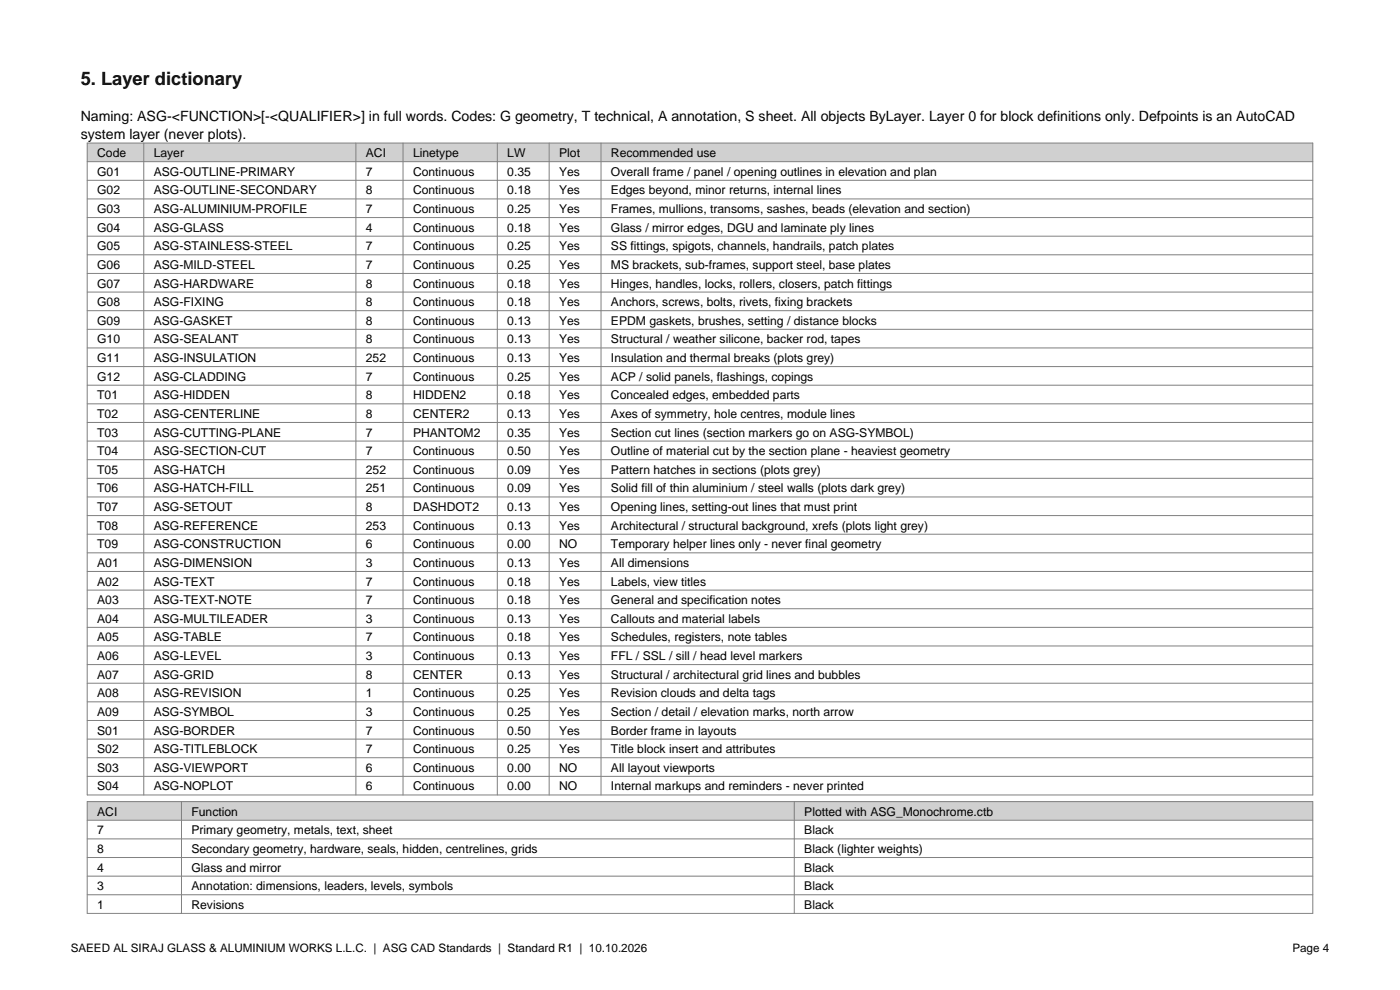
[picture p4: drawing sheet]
<svg xmlns="http://www.w3.org/2000/svg" width="297mm" height="210mm" viewBox="0 0 297 210" stroke-linecap="round" stroke-linejoin="round" font-family="sans-serif">
<defs><g id="words">
<text font-size="3.9" x="17.1" y="18">5. Layer dictionary</text>
<g font-size="3">
<text x="17.1" y="25.6">Naming: ASG-&lt;FUNCTION&gt;[-&lt;QUALIFIER&gt;] in full words. Codes: G geometry, T technical, A annotation, S sheet. All objects ByLayer. Layer 0 for block definitions only. Defpoints is an AutoCAD</text>
<text x="17.1" y="29.5">system layer (never plots).</text>
</g>
<g font-size="2.6">
<text x="20.6" y="33.3">Code</text>
<text x="32.6" y="33.3">Layer</text>
<text x="77.6" y="33.3">ACI</text>
<text x="87.6" y="33.3">Linetype</text>
<text x="107.6" y="33.3">LW</text>
<text x="118.6" y="33.3">Plot</text>
<text x="129.6" y="33.3">Recommended use</text>
<text x="20.6" y="37.3">G01</text>
<text x="20.6" y="41.2">G02</text>
<text x="32.6" y="37.3">ASG-OUTLINE-PRIMARY</text>
<text x="32.6" y="41.2">ASG-OUTLINE-SECONDARY</text>
<text x="77.6" y="37.3">7</text>
<text x="77.6" y="41.2">8</text>
<text x="87.6" y="37.3">Continuous</text>
<text x="87.6" y="41.2">Continuous</text>
<text x="107.6" y="37.3">0.35</text>
<text x="107.6" y="41.2">0.18</text>
<text x="118.6" y="37.3">Yes</text>
<text x="118.6" y="41.2">Yes</text>
<text x="129.6" y="37.3">Overall frame / panel / opening outlines in elevation and plan</text>
<text x="129.6" y="41.2">Edges beyond, minor returns, internal lines</text>
<text x="20.6" y="45.2">G03</text>
<text x="32.6" y="45.2">ASG-ALUMINIUM-PROFILE</text>
<text x="77.6" y="45.2">7</text>
<text x="87.6" y="45.2">Continuous</text>
<text x="107.6" y="45.2">0.25</text>
<text x="118.6" y="45.2">Yes</text>
<text x="129.6" y="45.2">Frames, mullions, transoms, sashes, beads (elevation and section)</text>
<text x="20.6" y="49.1">G04</text>
<text x="20.6" y="53.1">G05</text>
<text x="32.6" y="49.1">ASG-GLASS</text>
<text x="32.6" y="53.1">ASG-STAINLESS-STEEL</text>
<text x="77.6" y="49.1">4</text>
<text x="77.6" y="53.1">7</text>
<text x="87.6" y="49.1">Continuous</text>
<text x="87.6" y="53.1">Continuous</text>
<text x="107.6" y="49.1">0.18</text>
<text x="107.6" y="53.1">0.25</text>
<text x="118.6" y="49.1">Yes</text>
<text x="118.6" y="53.1">Yes</text>
<text x="129.6" y="49.1">Glass / mirror edges, DGU and laminate ply lines</text>
<text x="129.6" y="53.1">SS fittings, spigots, channels, handrails, patch plates</text>
<text x="20.6" y="57">G06</text>
<text x="32.6" y="57">ASG-MILD-STEEL</text>
<text x="77.6" y="57">7</text>
<text x="87.6" y="57">Continuous</text>
<text x="107.6" y="57">0.25</text>
<text x="118.6" y="57">Yes</text>
<text x="129.6" y="57">MS brackets, sub-frames, support steel, base plates</text>
<text x="20.6" y="61">G07</text>
<text x="20.6" y="65">G08</text>
<text x="32.6" y="61">ASG-HARDWARE</text>
<text x="32.6" y="65">ASG-FIXING</text>
<text x="77.6" y="61">8</text>
<text x="77.6" y="65">8</text>
<text x="87.6" y="61">Continuous</text>
<text x="87.6" y="65">Continuous</text>
<text x="107.6" y="61">0.18</text>
<text x="107.6" y="65">0.18</text>
<text x="118.6" y="61">Yes</text>
<text x="118.6" y="65">Yes</text>
<text x="129.6" y="61">Hinges, handles, locks, rollers, closers, patch fittings</text>
<text x="129.6" y="65">Anchors, screws, bolts, rivets, fixing brackets</text>
<text x="20.6" y="68.9">G09</text>
<text x="32.6" y="68.9">ASG-GASKET</text>
<text x="77.6" y="68.9">8</text>
<text x="87.6" y="68.9">Continuous</text>
<text x="107.6" y="68.9">0.13</text>
<text x="118.6" y="68.9">Yes</text>
<text x="129.6" y="68.9">EPDM gaskets, brushes, setting / distance blocks</text>
<text x="20.6" y="72.9">G10</text>
<text x="20.6" y="76.8">G11</text>
<text x="32.6" y="72.9">ASG-SEALANT</text>
<text x="32.6" y="76.8">ASG-INSULATION</text>
<text x="77.6" y="72.9">8</text>
<text x="77.6" y="76.8">252</text>
<text x="87.6" y="72.9">Continuous</text>
<text x="87.6" y="76.8">Continuous</text>
<text x="107.6" y="72.9">0.13</text>
<text x="107.6" y="76.8">0.13</text>
<text x="118.6" y="72.9">Yes</text>
<text x="118.6" y="76.8">Yes</text>
<text x="129.6" y="72.9">Structural / weather silicone, backer rod, tapes</text>
<text x="129.6" y="76.8">Insulation and thermal breaks (plots grey)</text>
<text x="20.6" y="80.8">G12</text>
<text x="32.6" y="80.8">ASG-CLADDING</text>
<text x="77.6" y="80.8">7</text>
<text x="87.6" y="80.8">Continuous</text>
<text x="107.6" y="80.8">0.25</text>
<text x="118.6" y="80.8">Yes</text>
<text x="129.6" y="80.8">ACP / solid panels, flashings, copings</text>
<text x="20.6" y="84.7">T01</text>
<text x="20.6" y="88.7">T02</text>
<text x="32.6" y="84.7">ASG-HIDDEN</text>
<text x="32.6" y="88.7">ASG-CENTERLINE</text>
<text x="77.6" y="84.7">8</text>
<text x="77.6" y="88.7">8</text>
<text x="87.6" y="84.7">HIDDEN2</text>
<text x="87.6" y="88.7">CENTER2</text>
<text x="107.6" y="84.7">0.18</text>
<text x="107.6" y="88.7">0.13</text>
<text x="118.6" y="84.7">Yes</text>
<text x="118.6" y="88.7">Yes</text>
<text x="129.6" y="84.7">Concealed edges, embedded parts</text>
<text x="129.6" y="88.7">Axes of symmetry, hole centres, module lines</text>
<text x="20.6" y="92.6">T03</text>
<text x="32.6" y="92.6">ASG-CUTTING-PLANE</text>
<text x="77.6" y="92.6">7</text>
<text x="87.6" y="92.6">PHANTOM2</text>
<text x="107.6" y="92.6">0.35</text>
<text x="118.6" y="92.6">Yes</text>
<text x="129.6" y="92.6">Section cut lines (section markers go on ASG-SYMBOL)</text>
<text x="20.6" y="96.6">T04</text>
<text x="20.6" y="100.5">T05</text>
<text x="32.6" y="96.6">ASG-SECTION-CUT</text>
<text x="32.6" y="100.5">ASG-HATCH</text>
<text x="77.6" y="96.6">7</text>
<text x="77.6" y="100.5">252</text>
<text x="87.6" y="96.6">Continuous</text>
<text x="87.6" y="100.5">Continuous</text>
<text x="107.6" y="96.6">0.50</text>
<text x="107.6" y="100.5">0.09</text>
<text x="118.6" y="96.6">Yes</text>
<text x="118.6" y="100.5">Yes</text>
<text x="129.6" y="96.6">Outline of material cut by the section plane - heaviest geometry</text>
<text x="129.6" y="100.5">Pattern hatches in sections (plots grey)</text>
<text x="20.6" y="104.5">T06</text>
<text x="32.6" y="104.5">ASG-HATCH-FILL</text>
<text x="77.6" y="104.5">251</text>
<text x="87.6" y="104.5">Continuous</text>
<text x="107.6" y="104.5">0.09</text>
<text x="118.6" y="104.5">Yes</text>
<text x="129.6" y="104.5">Solid fill of thin aluminium / steel walls (plots dark grey)</text>
<text x="20.6" y="108.4">T07</text>
<text x="20.6" y="112.4">T08</text>
<text x="32.6" y="108.4">ASG-SETOUT</text>
<text x="32.6" y="112.4">ASG-REFERENCE</text>
<text x="77.6" y="108.4">8</text>
<text x="77.6" y="112.4">253</text>
<text x="87.6" y="108.4">DASHDOT2</text>
<text x="87.6" y="112.4">Continuous</text>
<text x="107.6" y="108.4">0.13</text>
<text x="107.6" y="112.4">0.13</text>
<text x="118.6" y="108.4">Yes</text>
<text x="118.6" y="112.4">Yes</text>
<text x="129.6" y="108.4">Opening lines, setting-out lines that must print</text>
<text x="129.6" y="112.4">Architectural / structural background, xrefs (plots light grey)</text>
<text x="20.6" y="116.3">T09</text>
<text x="32.6" y="116.3">ASG-CONSTRUCTION</text>
<text x="77.6" y="116.3">6</text>
<text x="87.6" y="116.3">Continuous</text>
<text x="107.6" y="116.3">0.00</text>
<text x="118.6" y="116.3">NO</text>
<text x="129.6" y="116.3">Temporary helper lines only - never final geometry</text>
<text x="20.6" y="120.3">A01</text>
<text x="20.6" y="124.2">A02</text>
<text x="32.6" y="120.3">ASG-DIMENSION</text>
<text x="32.6" y="124.2">ASG-TEXT</text>
<text x="77.6" y="120.3">3</text>
<text x="77.6" y="124.2">7</text>
<text x="87.6" y="120.3">Continuous</text>
<text x="87.6" y="124.2">Continuous</text>
<text x="107.6" y="120.3">0.13</text>
<text x="107.6" y="124.2">0.18</text>
<text x="118.6" y="120.3">Yes</text>
<text x="118.6" y="124.2">Yes</text>
<text x="129.6" y="120.3">All dimensions</text>
<text x="129.6" y="124.2">Labels, view titles</text>
<text x="20.6" y="128.2">A03</text>
<text x="32.6" y="128.2">ASG-TEXT-NOTE</text>
<text x="77.6" y="128.2">7</text>
<text x="87.6" y="128.2">Continuous</text>
<text x="107.6" y="128.2">0.18</text>
<text x="118.6" y="128.2">Yes</text>
<text x="129.6" y="128.2">General and specification notes</text>
<text x="20.6" y="132.1">A04</text>
<text x="20.6" y="136.1">A05</text>
<text x="32.6" y="132.1">ASG-MULTILEADER</text>
<text x="32.6" y="136.1">ASG-TABLE</text>
<text x="77.6" y="132.1">3</text>
<text x="77.6" y="136.1">7</text>
<text x="87.6" y="132.1">Continuous</text>
<text x="87.6" y="136.1">Continuous</text>
<text x="107.6" y="132.1">0.13</text>
<text x="107.6" y="136.1">0.18</text>
<text x="118.6" y="132.1">Yes</text>
<text x="118.6" y="136.1">Yes</text>
<text x="129.6" y="132.1">Callouts and material labels</text>
<text x="129.6" y="136.1">Schedules, registers, note tables</text>
<text x="20.6" y="140">A06</text>
<text x="20.6" y="144">A07</text>
<text x="32.6" y="140">ASG-LEVEL</text>
<text x="32.6" y="144">ASG-GRID</text>
<text x="77.6" y="140">3</text>
<text x="77.6" y="144">8</text>
<text x="87.6" y="140">Continuous</text>
<text x="87.6" y="144">CENTER</text>
<text x="107.6" y="140">0.13</text>
<text x="107.6" y="144">0.13</text>
<text x="118.6" y="140">Yes</text>
<text x="118.6" y="144">Yes</text>
<text x="129.6" y="140">FFL / SSL / sill / head level markers</text>
<text x="129.6" y="144">Structural / architectural grid lines and bubbles</text>
<text x="20.6" y="147.9">A08</text>
<text x="32.6" y="147.9">ASG-REVISION</text>
<text x="77.6" y="147.9">1</text>
<text x="87.6" y="147.9">Continuous</text>
<text x="107.6" y="147.9">0.25</text>
<text x="118.6" y="147.9">Yes</text>
<text x="129.6" y="147.9">Revision clouds and delta tags</text>
<text x="20.6" y="151.9">A09</text>
<text x="20.6" y="155.8">S01</text>
<text x="32.6" y="151.9">ASG-SYMBOL</text>
<text x="32.6" y="155.8">ASG-BORDER</text>
<text x="77.6" y="151.9">3</text>
<text x="77.6" y="155.8">7</text>
<text x="87.6" y="151.9">Continuous</text>
<text x="87.6" y="155.8">Continuous</text>
<text x="107.6" y="151.9">0.25</text>
<text x="107.6" y="155.8">0.50</text>
<text x="118.6" y="151.9">Yes</text>
<text x="118.6" y="155.8">Yes</text>
<text x="129.6" y="151.9">Section / detail / elevation marks, north arrow</text>
<text x="129.6" y="155.8">Border frame in layouts</text>
<text x="20.6" y="159.8">S02</text>
<text x="32.6" y="159.8">ASG-TITLEBLOCK</text>
<text x="77.6" y="159.8">7</text>
<text x="87.6" y="159.8">Continuous</text>
<text x="107.6" y="159.8">0.25</text>
<text x="118.6" y="159.8">Yes</text>
<text x="129.6" y="159.8">Title block insert and attributes</text>
<text x="20.6" y="163.7">S03</text>
<text x="20.6" y="167.7">S04</text>
<text x="32.6" y="163.7">ASG-VIEWPORT</text>
<text x="32.6" y="167.7">ASG-NOPLOT</text>
<text x="77.6" y="163.7">6</text>
<text x="77.6" y="167.7">6</text>
<text x="87.6" y="163.7">Continuous</text>
<text x="87.6" y="167.7">Continuous</text>
<text x="107.6" y="163.7">0.00</text>
<text x="107.6" y="167.7">0.00</text>
<text x="118.6" y="163.7">NO</text>
<text x="118.6" y="167.7">NO</text>
<text x="129.6" y="163.7">All layout viewports</text>
<text x="129.6" y="167.7">Internal markups and reminders - never printed</text>
<text x="20.6" y="173">ACI</text>
<text x="40.6" y="173">Function</text>
<text x="170.6" y="173">Plotted with ASG_Monochrome.ctb</text>
<text x="20.6" y="177">7</text>
<text x="40.6" y="177">Primary geometry, metals, text, sheet</text>
<text x="170.6" y="177">Black</text>
<text x="20.6" y="180.9">8</text>
<text x="20.6" y="184.9">4</text>
<text x="40.6" y="180.9">Secondary geometry, hardware, seals, hidden, centrelines, grids</text>
<text x="40.6" y="184.9">Glass and mirror</text>
<text x="170.6" y="180.9">Black (lighter weights)</text>
<text x="170.6" y="184.9">Black</text>
<text x="20.6" y="188.8">3</text>
<text x="40.6" y="188.8">Annotation: dimensions, leaders, levels, symbols</text>
<text x="170.6" y="188.8">Black</text>
<text x="20.6" y="192.8">1</text>
<text x="40.6" y="192.8">Revisions</text>
<text x="170.6" y="192.8">Black</text>
</g>
<g font-size="2.5">
<text x="15" y="202">SAEED AL SIRAJ GLASS &amp; ALUMINIUM WORKS L.L.C. | ASG CAD Standards | Standard R1 | 10.10.2026</text>
<text x="274.2" y="202">Page 4</text>
</g>
</g></defs>
<path d="M18.5 30.3h260v4h-260z" fill-rule="evenodd" fill="#d0d0d0"/>
<g fill="none" stroke="#808080" stroke-width=".21">
<path d="M18.5 30.3h260v138.3h-260zM18.5 34.3h260M18.5 38.2h260M30.5 30.3v138.3M75.5 30.3v138.3M85.5 30.3v138.3M105.5 30.3v138.3M116.5 30.3v138.3M127.5 30.3v138.3M18.5 42.2h260M18.5 46.1h260M18.5 50.1h260"/>
<path d="M18.5 54.1h260M18.5 58h260M18.5 62h260M18.5 65.9h260M18.5 69.9h260M18.5 73.8h260M18.5 77.8h260M18.5 81.7h260M18.5 85.7h260M18.5 89.6h260M18.5 93.6h260M18.5 97.5h260"/>
<path d="M18.5 101.5h260M18.5 105.4h260M18.5 109.4h260M18.5 113.3h260M18.5 117.3h260M18.5 121.2h260M18.5 125.2h260M18.5 129.1h260M18.5 133.1h260M18.5 137h260M18.5 141h260M18.5 144.9h260"/>
<path d="M18.5 148.9h260M18.5 152.8h260M18.5 156.8h260M18.5 160.7h260M18.5 164.7h260"/>
</g>
<path d="M18.5 170h260v4h-260z" fill-rule="evenodd" fill="#d0d0d0"/>
<path d="M18.5 170h260v23.8h-260zM18.5 174h260M18.5 177.9h260M38.5 170v23.8M168.5 170v23.8M18.5 181.9h260M18.5 185.8h260M18.5 189.8h260" fill="none" stroke="#808080" stroke-width=".21"/>
<use href="#words"/>
</svg>
